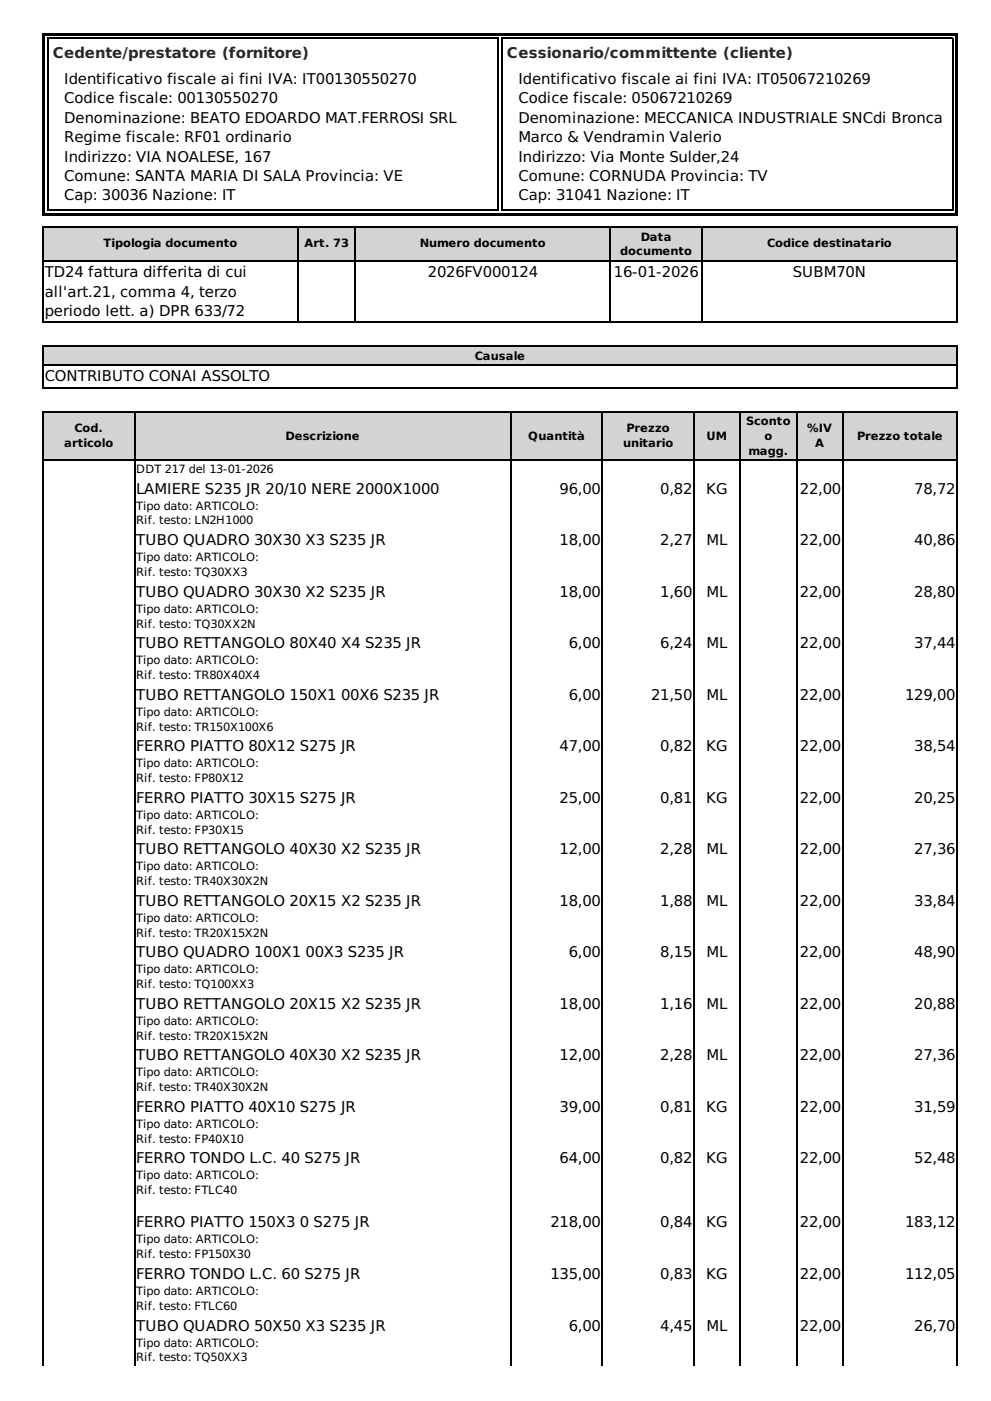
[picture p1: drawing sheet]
<svg xmlns="http://www.w3.org/2000/svg" width="210mm" height="297mm" viewBox="0 0 210 297" stroke-linecap="round" stroke-linejoin="round" font-family="sans-serif">
<defs><g id="words">
<g font-size="3.2" fill="#282828">
<text x="11.2" y="12.4">Cedente/prestatore (fornitore)</text>
<text x="107.6" y="12.4">Cessionario/committente (cliente)</text>
</g>
<g font-size="3.2">
<text x="13.6" y="17.7">Identificativo fiscale ai fini IVA: IT00130550270</text>
<text x="110" y="17.7">Identificativo fiscale ai fini IVA: IT05067210269</text>
<text x="13.6" y="21.9">Codice fiscale: 00130550270</text>
<text x="110" y="21.9">Codice fiscale: 05067210269</text>
<text x="13.6" y="26">Denominazione: BEATO EDOARDO MAT.FERROSI SRL</text>
<text x="110" y="26">Denominazione: MECCANICA INDUSTRIALE SNCdi Bronca</text>
<text x="13.6" y="30.1">Regime fiscale: RF01 ordinario</text>
<text x="13.6" y="34.2">Indirizzo: VIA NOALESE, 167</text>
<text x="110" y="30.1">Marco &amp; Vendramin Valerio</text>
<text x="110" y="34.2">Indirizzo: Via Monte Sulder,24</text>
<text x="13.6" y="38.4">Comune: SANTA MARIA DI SALA Provincia: VE</text>
<text x="110" y="38.4">Comune: CORNUDA Provincia: TV</text>
<text x="13.6" y="42.5">Cap: 30036 Nazione: IT</text>
<text x="110" y="42.5">Cap: 31041 Nazione: IT</text>
<text x="9.5" y="58.8">TD24 fattura differita di cui</text>
<text x="90.8" y="58.8">2026FV000124</text>
<text x="130.3" y="58.8">16-01-2026</text>
<text x="168.2" y="58.8">SUBM70N</text>
<text x="9.5" y="62.9">all'art.21, comma 4, terzo</text>
<text x="9.5" y="67">periodo lett. a) DPR 633/72</text>
<text x="9.5" y="80.9">CONTRIBUTO CONAI ASSOLTO</text>
<text x="28.9" y="104.6">LAMIERE S235 JR 20/10 NERE 2000X1000</text>
<text x="118.7" y="104.6">96,00</text>
<text x="140.1" y="104.6">0,82</text>
<text x="149.8" y="104.6">KG</text>
<text x="169.7" y="104.6">22,00</text>
<text x="194" y="104.6">78,72</text>
<text x="28.9" y="115.6">TUBO QUADRO 30X30 X3 S235 JR</text>
<text x="118.7" y="115.6">18,00</text>
<text x="140.1" y="115.6">2,27</text>
<text x="149.9" y="115.6">ML</text>
<text x="169.7" y="115.6">22,00</text>
<text x="194" y="115.6">40,86</text>
<text x="28.9" y="126.5">TUBO QUADRO 30X30 X2 S235 JR</text>
<text x="118.7" y="126.5">18,00</text>
<text x="140.1" y="126.5">1,60</text>
<text x="149.9" y="126.5">ML</text>
<text x="169.7" y="126.5">22,00</text>
<text x="194" y="126.5">28,80</text>
<text x="28.9" y="137.4">TUBO RETTANGOLO 80X40 X4 S235 JR</text>
<text x="120.7" y="137.4">6,00</text>
<text x="140.1" y="137.4">6,24</text>
<text x="149.9" y="137.4">ML</text>
<text x="169.7" y="137.4">22,00</text>
<text x="194" y="137.4">37,44</text>
<text x="28.9" y="148.3">TUBO RETTANGOLO 150X1</text>
<text x="72.4" y="148.3">00X6 S235 JR</text>
<text x="120.7" y="148.3">6,00</text>
<text x="138.1" y="148.3">21,50</text>
<text x="149.9" y="148.3">ML</text>
<text x="169.7" y="148.3">22,00</text>
<text x="192" y="148.3">129,00</text>
<text x="28.9" y="159.3">FERRO PIATTO 80X12 S275 JR</text>
<text x="118.7" y="159.3">47,00</text>
<text x="140.1" y="159.3">0,82</text>
<text x="149.8" y="159.3">KG</text>
<text x="169.7" y="159.3">22,00</text>
<text x="194" y="159.3">38,54</text>
<text x="28.9" y="170.2">FERRO PIATTO 30X15 S275 JR</text>
<text x="118.7" y="170.2">25,00</text>
<text x="140.1" y="170.2">0,81</text>
<text x="149.8" y="170.2">KG</text>
<text x="169.7" y="170.2">22,00</text>
<text x="194" y="170.2">20,25</text>
<text x="28.9" y="181.1">TUBO RETTANGOLO 40X30 X2 S235 JR</text>
<text x="118.7" y="181.1">12,00</text>
<text x="140.1" y="181.1">2,28</text>
<text x="149.9" y="181.1">ML</text>
<text x="169.7" y="181.1">22,00</text>
<text x="194" y="181.1">27,36</text>
<text x="28.9" y="192">TUBO RETTANGOLO 20X15 X2 S235 JR</text>
<text x="118.7" y="192">18,00</text>
<text x="140.1" y="192">1,88</text>
<text x="149.9" y="192">ML</text>
<text x="169.7" y="192">22,00</text>
<text x="194" y="192">33,84</text>
<text x="28.9" y="203">TUBO QUADRO 100X1</text>
<text x="64.8" y="203">00X3 S235 JR</text>
<text x="120.7" y="203">6,00</text>
<text x="140.1" y="203">8,15</text>
<text x="149.9" y="203">ML</text>
<text x="169.7" y="203">22,00</text>
<text x="194" y="203">48,90</text>
<text x="28.9" y="213.9">TUBO RETTANGOLO 20X15 X2 S235 JR</text>
<text x="118.7" y="213.9">18,00</text>
<text x="140.1" y="213.9">1,16</text>
<text x="149.9" y="213.9">ML</text>
<text x="169.7" y="213.9">22,00</text>
<text x="194" y="213.9">20,88</text>
<text x="28.9" y="224.8">TUBO RETTANGOLO 40X30 X2 S235 JR</text>
<text x="118.7" y="224.8">12,00</text>
<text x="140.1" y="224.8">2,28</text>
<text x="149.9" y="224.8">ML</text>
<text x="169.7" y="224.8">22,00</text>
<text x="194" y="224.8">27,36</text>
<text x="28.9" y="235.7">FERRO PIATTO 40X10 S275 JR</text>
<text x="118.7" y="235.7">39,00</text>
<text x="140.1" y="235.7">0,81</text>
<text x="149.8" y="235.7">KG</text>
<text x="169.7" y="235.7">22,00</text>
<text x="194" y="235.7">31,59</text>
<text x="28.9" y="246.7">FERRO TONDO L.C. 40 S275 JR</text>
<text x="118.7" y="246.7">64,00</text>
<text x="140.1" y="246.7">0,82</text>
<text x="149.8" y="246.7">KG</text>
<text x="169.7" y="246.7">22,00</text>
<text x="194" y="246.7">52,48</text>
<text x="28.9" y="260.2">FERRO PIATTO 150X3</text>
<text x="63.6" y="260.2">0 S275 JR</text>
<text x="116.8" y="260.2">218,00</text>
<text x="140.1" y="260.2">0,84</text>
<text x="149.8" y="260.2">KG</text>
<text x="169.7" y="260.2">22,00</text>
<text x="192" y="260.2">183,12</text>
<text x="28.9" y="271.2">FERRO TONDO L.C. 60 S275 JR</text>
<text x="116.8" y="271.2">135,00</text>
<text x="140.1" y="271.2">0,83</text>
<text x="149.8" y="271.2">KG</text>
<text x="169.7" y="271.2">22,00</text>
<text x="192" y="271.2">112,05</text>
<text x="28.9" y="282.1">TUBO QUADRO 50X50 X3 S235 JR</text>
<text x="120.7" y="282.1">6,00</text>
<text x="140.1" y="282.1">4,45</text>
<text x="149.9" y="282.1">ML</text>
<text x="169.7" y="282.1">22,00</text>
<text x="194" y="282.1">26,70</text>
</g>
<g font-size="2.4">
<text x="22" y="52.5">Tipologia documento</text>
<text x="64.6" y="52.5">Art. 73</text>
<text x="89.1" y="52.5">Numero documento</text>
<text x="136" y="51">Data</text>
<text x="162.8" y="52.5">Codice destinatario</text>
<text x="131.6" y="54.1">documento</text>
<text x="100.8" y="76.2">Causale</text>
<text x="13.6" y="94.7">articolo</text>
<text x="15.8" y="91.5">Cod.</text>
<text x="60.6" y="93.2">Descrizione</text>
<text x="112" y="93.2">Quantità</text>
<text x="132.2" y="94.7">unitario</text>
<text x="132.9" y="91.5">Prezzo</text>
<text x="149.9" y="93.2">UM</text>
<text x="158.3" y="90.1">Sconto</text>
<text x="162.2" y="93.2">o</text>
<text x="171.3" y="91.5">%IV</text>
<text x="173" y="94.7">A</text>
<text x="181.8" y="93.2">Prezzo totale</text>
<text x="28.9" y="100.3">DDT 217 del 13-01-2026</text>
<text x="158.8" y="96.4">magg.</text>
<text x="28.9" y="108">Tipo dato: ARTICOLO:</text>
<text x="28.9" y="111.2">Rif. testo: LN2H1000</text>
<text x="28.9" y="119">Tipo dato: ARTICOLO:</text>
<text x="28.9" y="122.1">Rif. testo: TQ30XX3</text>
<text x="28.9" y="129.9">Tipo dato: ARTICOLO:</text>
<text x="28.9" y="133">Rif. testo: TQ30XX2N</text>
<text x="28.9" y="140.8">Tipo dato: ARTICOLO:</text>
<text x="28.9" y="144">Rif. testo: TR80X40X4</text>
<text x="28.9" y="151.7">Tipo dato: ARTICOLO:</text>
<text x="28.9" y="154.9">Rif. testo: TR150X100X6</text>
<text x="28.9" y="162.7">Tipo dato: ARTICOLO:</text>
<text x="28.9" y="165.8">Rif. testo: FP80X12</text>
<text x="28.9" y="173.6">Tipo dato: ARTICOLO:</text>
<text x="28.9" y="176.7">Rif. testo: FP30X15</text>
<text x="28.9" y="184.5">Tipo dato: ARTICOLO:</text>
<text x="28.9" y="187.7">Rif. testo: TR40X30X2N</text>
<text x="28.9" y="195.4">Tipo dato: ARTICOLO:</text>
<text x="28.9" y="198.6">Rif. testo: TR20X15X2N</text>
<text x="28.9" y="206.4">Tipo dato: ARTICOLO:</text>
<text x="28.9" y="209.5">Rif. testo: TQ100XX3</text>
<text x="28.9" y="217.3">Tipo dato: ARTICOLO:</text>
<text x="28.9" y="220.4">Rif. testo: TR20X15X2N</text>
<text x="28.9" y="228.2">Tipo dato: ARTICOLO:</text>
<text x="28.9" y="231.4">Rif. testo: TR40X30X2N</text>
<text x="28.9" y="239.1">Tipo dato: ARTICOLO:</text>
<text x="28.9" y="242.3">Rif. testo: FP40X10</text>
<text x="28.9" y="250.1">Tipo dato: ARTICOLO:</text>
<text x="28.9" y="253.2">Rif. testo: FTLC40</text>
<text x="28.9" y="263.6">Tipo dato: ARTICOLO:</text>
<text x="28.9" y="266.8">Rif. testo: FP150X30</text>
<text x="28.9" y="274.6">Tipo dato: ARTICOLO:</text>
<text x="28.9" y="277.7">Rif. testo: FTLC60</text>
<text x="28.9" y="285.5">Tipo dato: ARTICOLO:</text>
<text x="28.9" y="288.6">Rif. testo: TQ50XX3</text>
</g>
</g></defs>
<path d="M9 7.1h194.2v.4h-194.2zM9 7.1h.5v38.6h-.5zM202.7 7.1h.5v38.6h-.5zM9 45.2h194.2v.5h-194.2z" fill="#000"/>
<path d="M10 8.1h95.9M10.1 8v36.7M105.7 8v36.7M106.3 8.1h95.9M106.5 8v36.7M202.1 8v36.7M10 44.6h95.9M106.3 44.6h95.9" fill="none" stroke="#000" stroke-width=".24"/>
<g fill="#d3d3d3">
<path d="M9 48.1h54.1v7h-54.1z"/>
<path d="M63.1 48.1h12.2v7h-12.2z"/>
<path d="M75.3 48.1h54.1v7h-54.1z"/>
<path d="M129.4 48.1h19.4v7h-19.4z"/>
<path d="M148.8 48.1h54.2v7h-54.2z"/>
</g>
<path d="M9 48.2h194.2M9 55.2h194.2M9.1 48.1v20.4M63.3 48.1v20.4M75.4 48.1v20.4M129.5 48.1v20.4M148.9 48.1v20.4M203.1 48.1v20.4M9 68.4h194.2" fill="none" stroke="#000" stroke-width=".24"/>
<path d="M9 73.3h194v3.9h-194z" fill="#d3d3d3"/>
<path d="M9 73.4h194.2M9 77.3h194.2M9.1 73.3v9M203.1 73.3v9M9 82.2h194.2" fill="none" stroke="#000" stroke-width=".24"/>
<g fill="#d3d3d3">
<path d="M9 87.2h19.4v10.2h-19.4z"/>
<path d="M28.4 87.2h79.9v10.2h-79.9z"/>
<path d="M108.3 87.2h19.4v10.2h-19.4z"/>
<path d="M127.7 87.2h19.4v10.2h-19.4z"/>
<path d="M147.1 87.2h9.7v10.2h-9.7z"/>
<path d="M156.8 87.2h12.2v10.2h-12.2z"/>
<path d="M169 87.2h9.7v10.2h-9.7z"/>
<path d="M178.7 87.2h24.3v10.2h-24.3z"/>
</g>
<path d="M9 87.3h194.2M9 97.5h194.2M9.1 87.2v202.4M28.5 87.2v202.4M108.4 87.2v202.4M127.8 87.2v202.4M147.2 87.2v202.4M157 87.2v202.4M169.1 87.2v202.4M178.8 87.2v202.4M203.1 87.2v202.4" fill="none" stroke="#000" stroke-width=".24"/>
<use href="#words"/>
</svg>
